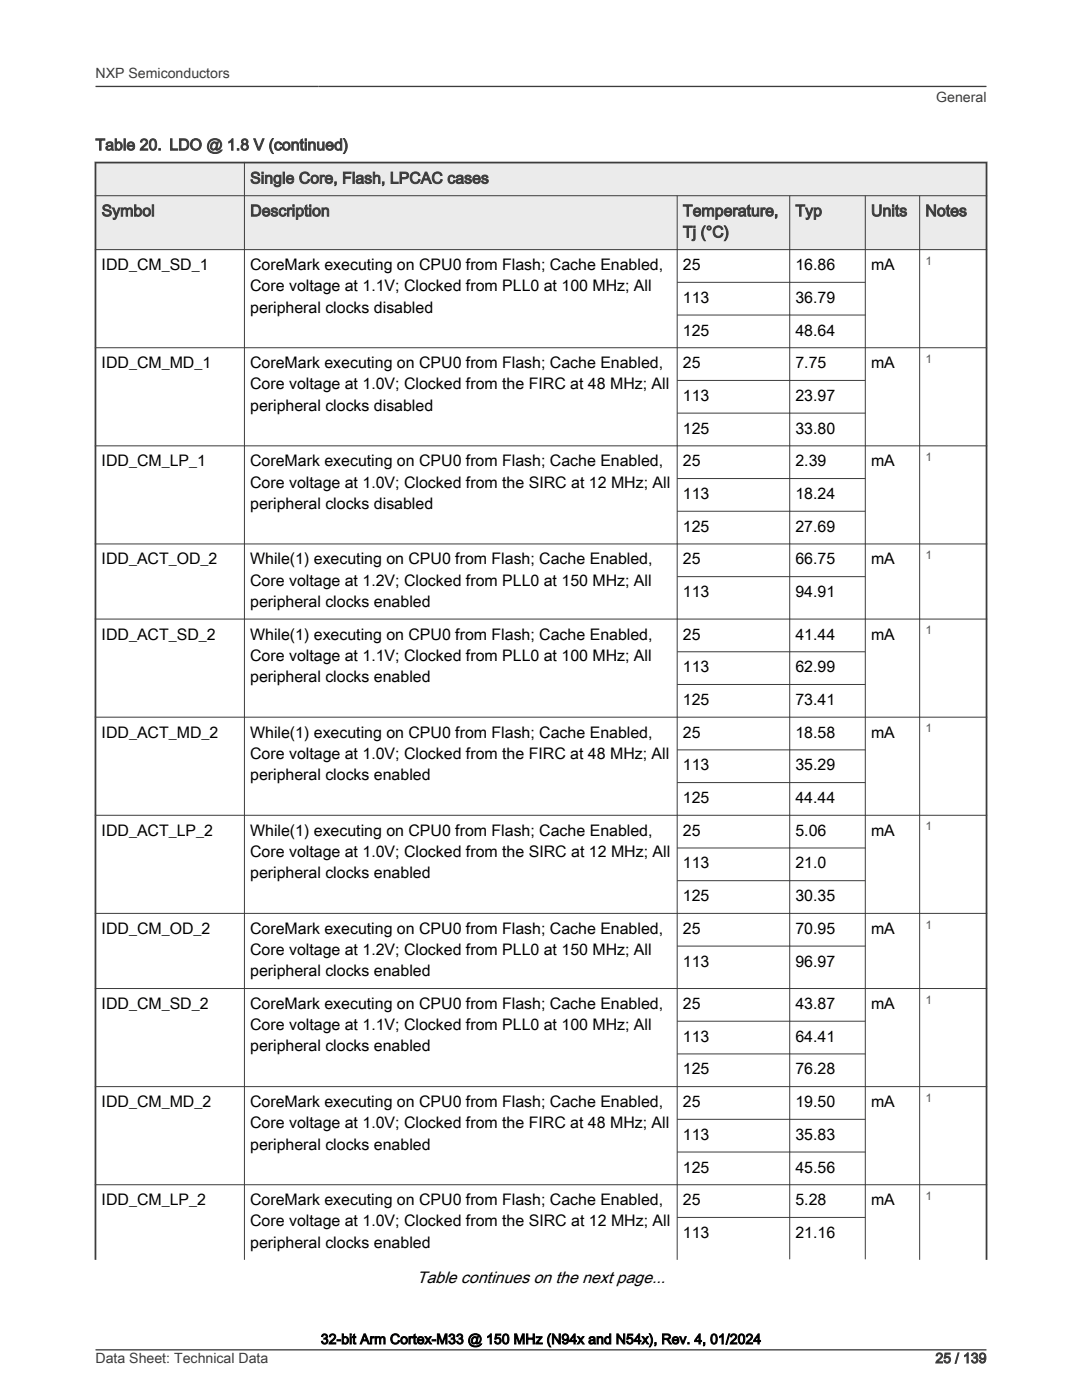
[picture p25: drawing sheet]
<svg xmlns="http://www.w3.org/2000/svg" width="216mm" height="279mm" viewBox="0 0 216 279" stroke-linecap="round" stroke-linejoin="round" font-family="sans-serif">
<defs><g id="words">
<text font-size="3.3" x="83.2" y="256">Table continues on the next page...</text>
<g font-size="3.2" fill="#3c3c3c">
<text x="19" y="30">Table 20. LDO @ 1.8 V (continued)</text>
<text x="49.9" y="36.6">Single Core, Flash, LPCAC cases</text>
<text x="20.3" y="43.1">Symbol</text>
<text x="49.9" y="43.1">Description</text>
<text x="136.3" y="43.1">Temperature,</text>
<text x="136.3" y="47.4">Tj (°C)</text>
<text x="158.7" y="43.1">Typ</text>
<text x="173.8" y="43.1">Units</text>
<text x="184.7" y="43.1">Notes</text>
</g>
<g font-size="3.2">
<text x="20.3" y="53.9">IDD_CM_SD_1</text>
<text x="49.9" y="53.9">CoreMark executing on CPU0 from Flash; Cache Enabled,</text>
<text x="136.3" y="53.9">25</text>
<text x="158.7" y="53.9">16.86</text>
<text x="173.8" y="53.9">mA</text>
<text x="49.9" y="58.1">Core voltage at 1.1V; Clocked from PLL0 at 100 MHz; All</text>
<text x="49.9" y="62.4">peripheral clocks disabled</text>
<text x="136.3" y="60.4">113</text>
<text x="158.7" y="60.4">36.79</text>
<text x="136.3" y="67">125</text>
<text x="158.7" y="67">48.64</text>
<text x="20.3" y="73.5">IDD_CM_MD_1</text>
<text x="49.9" y="73.5">CoreMark executing on CPU0 from Flash; Cache Enabled,</text>
<text x="49.9" y="77.7">Core voltage at 1.0V; Clocked from the FIRC at 48 MHz; All</text>
<text x="136.3" y="73.5">25</text>
<text x="158.7" y="73.5">7.75</text>
<text x="173.8" y="73.5">mA</text>
<text x="49.9" y="82">peripheral clocks disabled</text>
<text x="136.3" y="80">113</text>
<text x="158.7" y="80">23.97</text>
<text x="136.3" y="86.5">125</text>
<text x="158.7" y="86.5">33.80</text>
<text x="20.3" y="93.1">IDD_CM_LP_1</text>
<text x="49.9" y="93.1">CoreMark executing on CPU0 from Flash; Cache Enabled,</text>
<text x="136.3" y="93.1">25</text>
<text x="158.7" y="93.1">2.39</text>
<text x="173.8" y="93.1">mA</text>
<text x="49.9" y="97.3">Core voltage at 1.0V; Clocked from the SIRC at 12 MHz; All</text>
<text x="49.9" y="101.5">peripheral clocks disabled</text>
<text x="136.3" y="99.6">113</text>
<text x="158.7" y="99.6">18.24</text>
<text x="136.3" y="106.1">125</text>
<text x="158.7" y="106.1">27.69</text>
<text x="20.3" y="112.6">IDD_ACT_OD_2</text>
<text x="49.9" y="112.6">While(1) executing on CPU0 from Flash; Cache Enabled,</text>
<text x="136.3" y="112.6">25</text>
<text x="158.7" y="112.6">66.75</text>
<text x="173.8" y="112.6">mA</text>
<text x="49.9" y="116.9">Core voltage at 1.2V; Clocked from PLL0 at 150 MHz; All</text>
<text x="136.3" y="119.2">113</text>
<text x="158.7" y="119.2">94.91</text>
<text x="49.9" y="121.1">peripheral clocks enabled</text>
<text x="20.3" y="127.6">IDD_ACT_SD_2</text>
<text x="49.9" y="127.6">While(1) executing on CPU0 from Flash; Cache Enabled,</text>
<text x="49.9" y="131.9">Core voltage at 1.1V; Clocked from PLL0 at 100 MHz; All</text>
<text x="136.3" y="127.6">25</text>
<text x="158.7" y="127.6">41.44</text>
<text x="173.8" y="127.6">mA</text>
<text x="49.9" y="136.1">peripheral clocks enabled</text>
<text x="136.3" y="134.2">113</text>
<text x="158.7" y="134.2">62.99</text>
<text x="136.3" y="140.7">125</text>
<text x="158.7" y="140.7">73.41</text>
<text x="20.3" y="147.2">IDD_ACT_MD_2</text>
<text x="49.9" y="147.2">While(1) executing on CPU0 from Flash; Cache Enabled,</text>
<text x="136.3" y="147.2">25</text>
<text x="158.7" y="147.2">18.58</text>
<text x="173.8" y="147.2">mA</text>
<text x="49.9" y="151.4">Core voltage at 1.0V; Clocked from the FIRC at 48 MHz; All</text>
<text x="49.9" y="155.7">peripheral clocks enabled</text>
<text x="136.3" y="153.7">113</text>
<text x="158.7" y="153.7">35.29</text>
<text x="136.3" y="160.3">125</text>
<text x="158.7" y="160.3">44.44</text>
<text x="20.3" y="166.8">IDD_ACT_LP_2</text>
<text x="49.9" y="166.8">While(1) executing on CPU0 from Flash; Cache Enabled,</text>
<text x="136.3" y="166.8">25</text>
<text x="158.7" y="166.8">5.06</text>
<text x="173.8" y="166.8">mA</text>
<text x="49.9" y="171">Core voltage at 1.0V; Clocked from the SIRC at 12 MHz; All</text>
<text x="136.3" y="173.3">113</text>
<text x="158.7" y="173.3">21.0</text>
<text x="49.9" y="175.3">peripheral clocks enabled</text>
<text x="136.3" y="179.8">125</text>
<text x="158.7" y="179.8">30.35</text>
<text x="20.3" y="186.4">IDD_CM_OD_2</text>
<text x="49.9" y="186.4">CoreMark executing on CPU0 from Flash; Cache Enabled,</text>
<text x="49.9" y="190.6">Core voltage at 1.2V; Clocked from PLL0 at 150 MHz; All</text>
<text x="136.3" y="186.4">25</text>
<text x="158.7" y="186.4">70.95</text>
<text x="173.8" y="186.4">mA</text>
<text x="49.9" y="194.8">peripheral clocks enabled</text>
<text x="136.3" y="192.9">113</text>
<text x="158.7" y="192.9">96.97</text>
<text x="20.3" y="201.4">IDD_CM_SD_2</text>
<text x="49.9" y="201.4">CoreMark executing on CPU0 from Flash; Cache Enabled,</text>
<text x="136.3" y="201.4">25</text>
<text x="158.7" y="201.4">43.87</text>
<text x="173.8" y="201.4">mA</text>
<text x="49.9" y="205.6">Core voltage at 1.1V; Clocked from PLL0 at 100 MHz; All</text>
<text x="49.9" y="209.8">peripheral clocks enabled</text>
<text x="136.3" y="207.9">113</text>
<text x="158.7" y="207.9">64.41</text>
<text x="136.3" y="214.4">125</text>
<text x="158.7" y="214.4">76.28</text>
<text x="20.3" y="220.9">IDD_CM_MD_2</text>
<text x="49.9" y="220.9">CoreMark executing on CPU0 from Flash; Cache Enabled,</text>
<text x="136.3" y="220.9">25</text>
<text x="158.7" y="220.9">19.50</text>
<text x="173.8" y="220.9">mA</text>
<text x="49.9" y="225.2">Core voltage at 1.0V; Clocked from the FIRC at 48 MHz; All</text>
<text x="136.3" y="227.5">113</text>
<text x="158.7" y="227.5">35.83</text>
<text x="49.9" y="229.4">peripheral clocks enabled</text>
<text x="136.3" y="234">125</text>
<text x="158.7" y="234">45.56</text>
<text x="20.3" y="240.5">IDD_CM_LP_2</text>
<text x="49.9" y="240.5">CoreMark executing on CPU0 from Flash; Cache Enabled,</text>
<text x="49.9" y="244.8">Core voltage at 1.0V; Clocked from the SIRC at 12 MHz; All</text>
<text x="136.3" y="240.5">25</text>
<text x="158.7" y="240.5">5.28</text>
<text x="173.8" y="240.5">mA</text>
<text x="49.9" y="249">peripheral clocks enabled</text>
<text x="136.3" y="247.1">113</text>
<text x="158.7" y="247.1">21.16</text>
</g>
<g font-size="2.8" fill="#3c3c3c">
<text x="19" y="15.6">NXP Semiconductors</text>
<text x="186.8" y="20.4">General</text>
<text x="19" y="272">Data Sheet: Technical Data</text>
<text x="186.7" y="272">25 / 139</text>
</g>
<text font-size="2.8" x="64" y="268.2">32-bit Arm Cortex-M33 @ 150 MHz (N94x and N54x), Rev. 4, 01/2024</text>
<g font-size="2.4" fill="#00f">
<text x="184.7" y="52.8">1</text>
<text x="184.7" y="72.4">1</text>
<text x="184.7" y="92">1</text>
<text x="184.7" y="111.6">1</text>
<text x="184.7" y="126.6">1</text>
<text x="184.7" y="146.2">1</text>
<text x="184.7" y="165.7">1</text>
<text x="184.7" y="185.3">1</text>
<text x="184.7" y="200.3">1</text>
<text x="184.7" y="219.9">1</text>
<text x="184.7" y="239.5">1</text>
</g>
</g></defs>
<g fill="#ebebeb">
<path d="M19 32.4h177.8v6.7h-177.8z" fill-rule="evenodd"/>
<path d="M19 39.1h177.8v10.7h-177.8z" fill-rule="evenodd"/>
</g>
<path d="M18.9 32.4h178.1M19 32.3v219.1M196.9 32.3l-.1 219.1" fill="none" stroke="#3c3c3c" stroke-width=".35"/>
<g fill="none" stroke="#3c3c3c" stroke-width=".2">
<path d="M18.9 39.1h178.1M48.8 32.3v219.1M135.1 39v212.4M157.6 39v212.3M172.7 39v212.3M183.5 39v212.4M18.9 49.8h178.1M135.1 56.3h37.6M18.9 69.4h178.1M135.1 62.9h37.6M135.1 75.9h37.6M18.9 89h178.1"/>
<path d="M135.1 82.5h37.6M135.1 95.5h37.6M18.9 108.6h178.1M135.1 102h37.6M135.1 115.1h37.6M18.9 123.5h178.1M135.1 130.1h37.6M135.1 136.6h37.6M18.9 143.1h178.1M135.1 149.7h37.6M135.1 156.2h37.6M18.9 162.7h178.1"/>
<path d="M135.1 169.2h37.6M135.1 175.8h37.6M18.9 182.3h178.1M18.9 197.3h178.1M135.1 188.8h37.6M18.9 216.9h178.1M135.1 203.8h37.6M135.1 210.3h37.6M18.9 236.4h178.1M135.1 223.4h37.6M135.1 229.9h37.6M135.1 243h37.6"/>
</g>
<path d="M19 17.3h177.8M19 269.4h177.8" fill="none" stroke="#3c3c3c" stroke-width=".26"/>
<use href="#words"/>
</svg>
